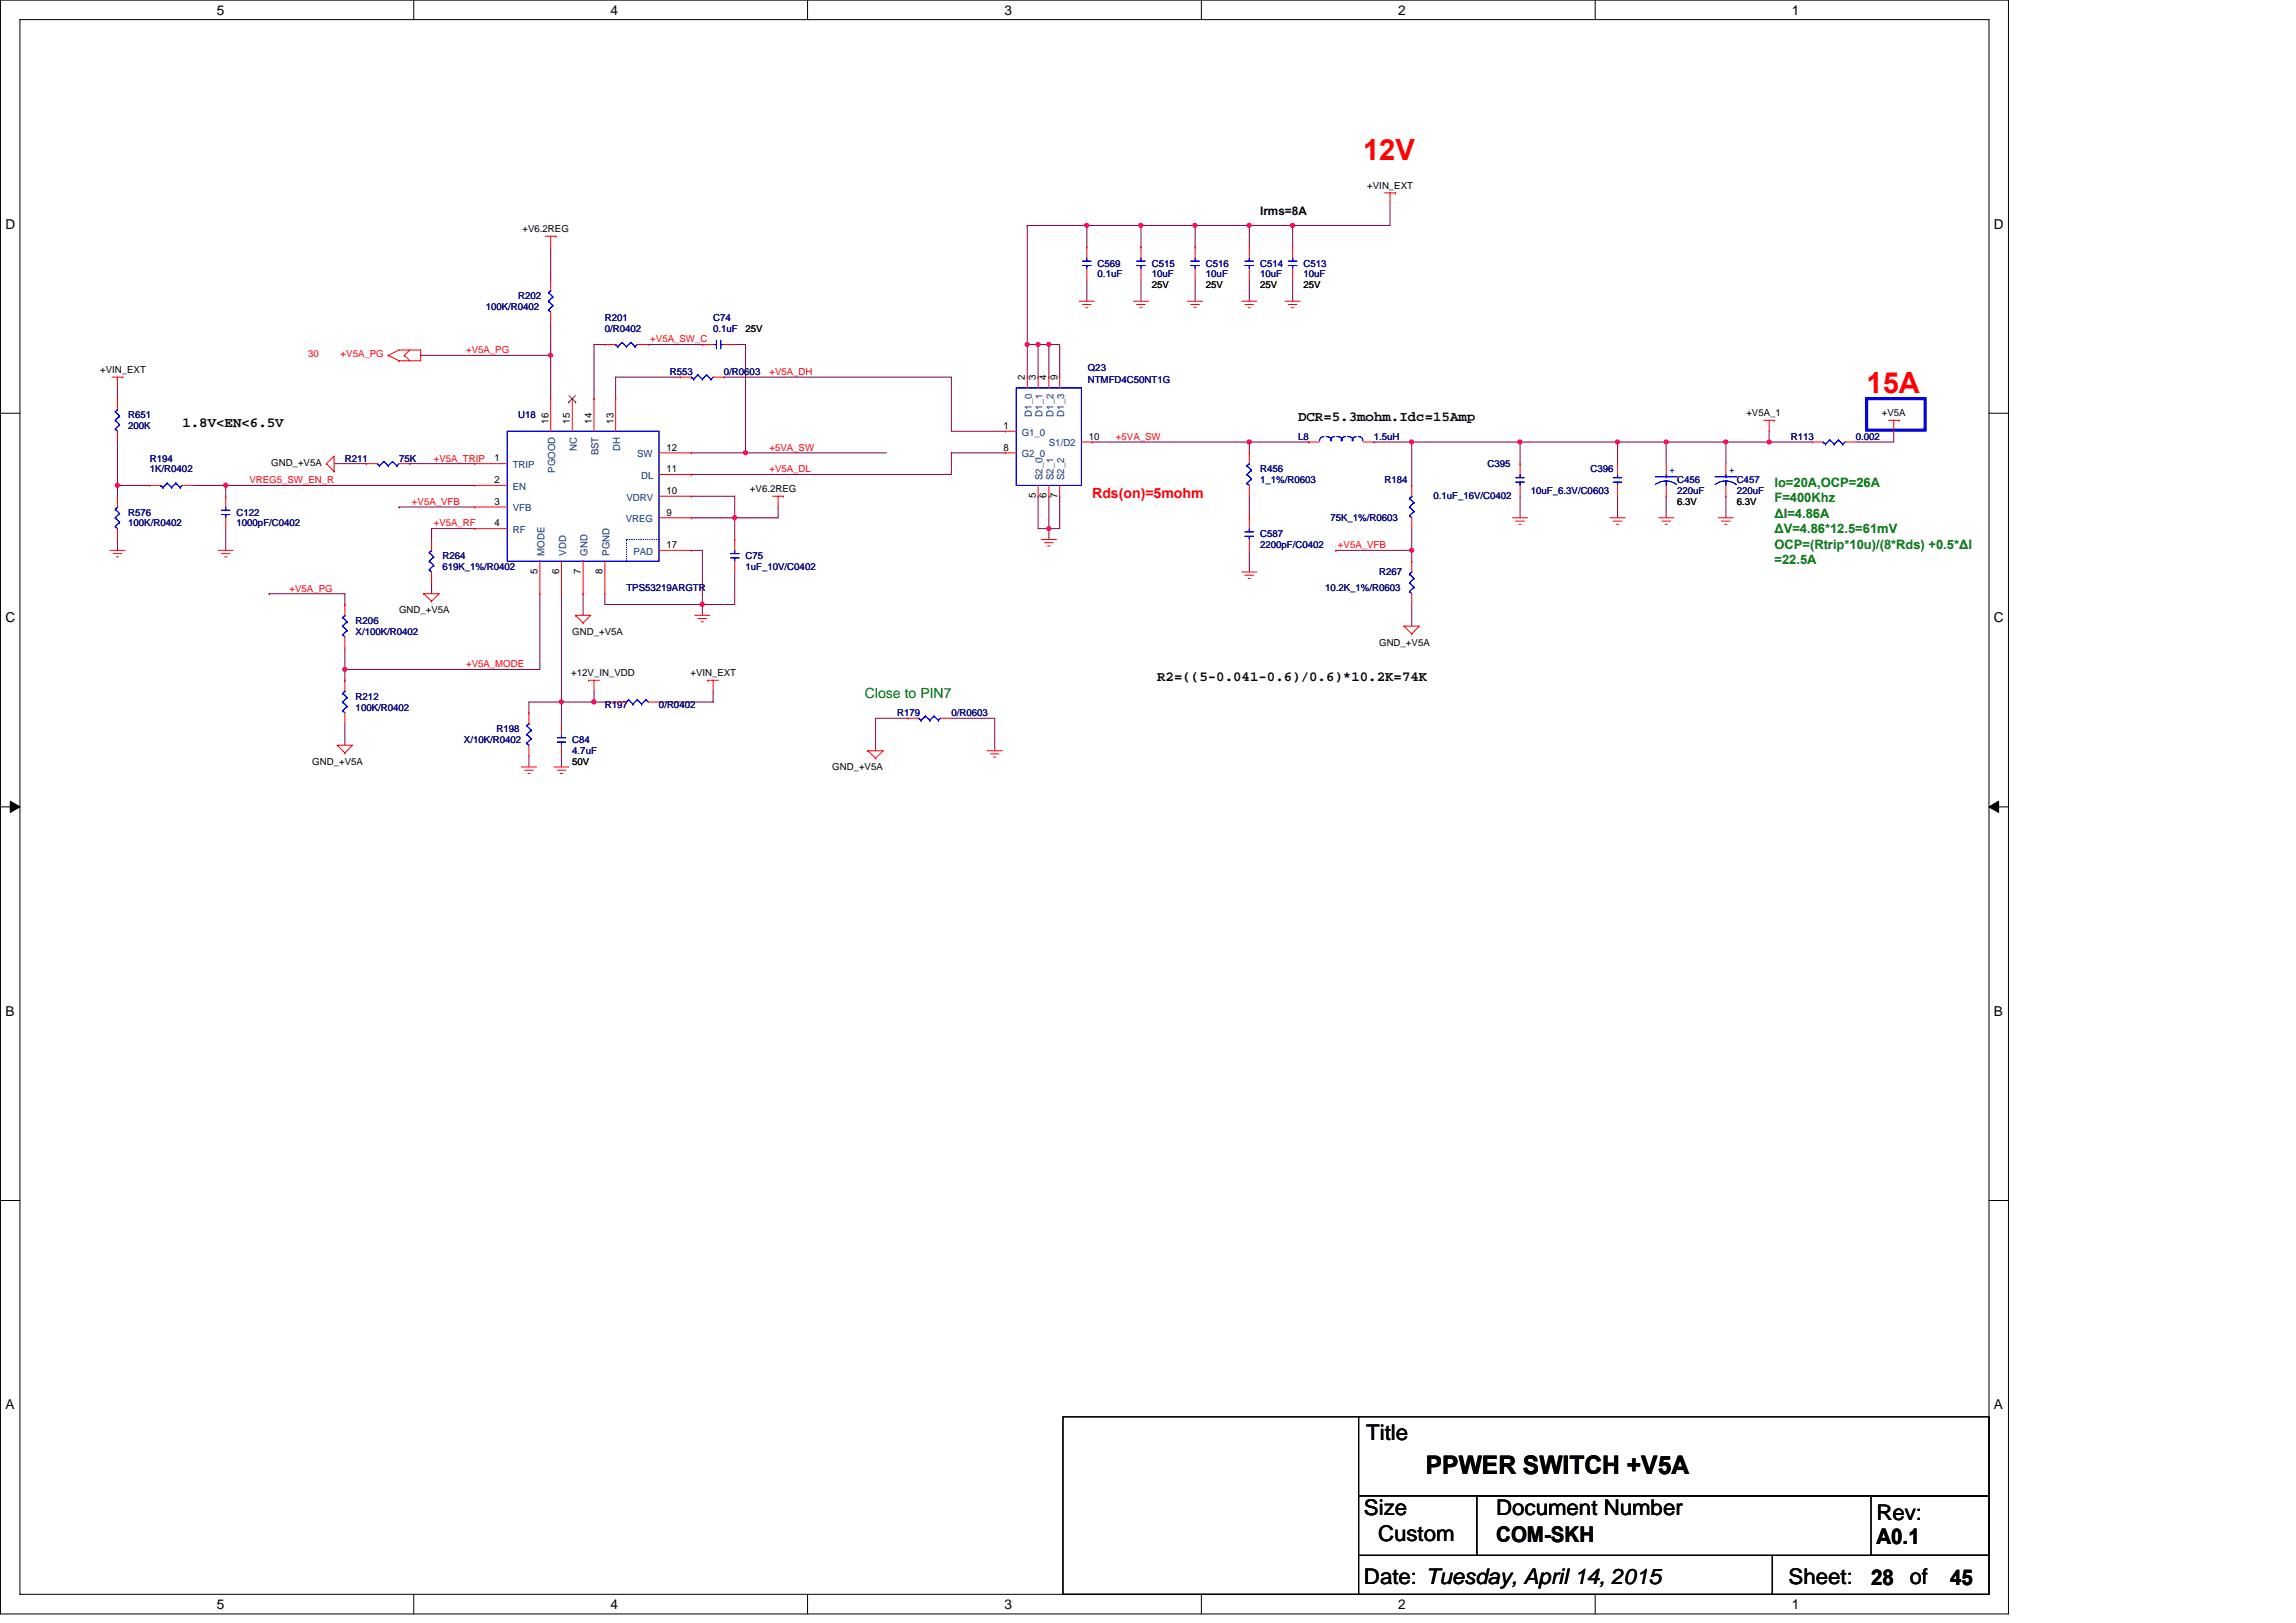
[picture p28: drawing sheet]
<svg xmlns="http://www.w3.org/2000/svg" width="297mm" height="210mm" viewBox="0 0 297 210" stroke-linecap="round" stroke-linejoin="round" font-family="sans-serif">
<defs><g id="words">
<g font-size="3.8" fill="#f00">
<text x="176.3" y="20.7">12V</text>
<text x="241.5" y="50.9">15A</text>
</g>
<text font-size="3.3" x="184.5" y="190.7">PPWER SWITCH +V5A</text>
<g font-size="2.8">
<text x="176.8" y="186.4">Title</text>
<text x="176.5" y="196">Size</text>
<text x="193.6" y="196">Document Number</text>
<text x="242.8" y="196.6">Rev:</text>
<text x="178.3" y="199.4">Custom</text>
<text x="193.6" y="199.5">COM-SKH</text>
<text x="242.8" y="199.7">A0.1</text>
<text x="176.5" y="205">Date: Tuesday, April 14, 2015</text>
<text x="231.4" y="205">Sheet:</text>
<text x="242.1" y="205.1">28</text>
<text x="247.1" y="205">of</text>
<text x="252.3" y="205.1">45</text>
</g>
<g font-size="1.8">
<text x="28" y="1.9">5</text>
<text x="79" y="1.9">4</text>
<text x="129.9" y="1.9">3</text>
<text x="180.9" y="1.9">2</text>
<text x="231.8" y="1.9">1</text>
<text x=".7" y="29.6">D</text>
<text x="258" y="29.6">D</text>
<text x="23.6" y="55.2">1.8V&lt;EN&lt;6.5V</text>
<text x="167.9" y="54.5">DCR=5.3mohm.Idc=15Amp</text>
<text x=".7" y="80.5">C</text>
<text x="258" y="80.5">C</text>
<text x="149.7" y="88.1">R2=((5-0.041-0.6)/0.6)*10.2K=74K</text>
<text x=".7" y="131.4">B</text>
<text x="258" y="131.4">B</text>
<text x=".7" y="182.4">A</text>
<text x="258" y="182.4">A</text>
<text x="28" y="208.1">5</text>
<text x="79" y="208.1">4</text>
<text x="129.9" y="208.1">3</text>
<text x="180.9" y="208.1">2</text>
<text x="231.8" y="208.1">1</text>
</g>
<text font-size="1.8" fill="#f00" x="141.3" y="64.5">Rds(on)=5mohm</text>
<text font-size="1.8" fill="#008000" x="111.9" y="90.3">Close to PIN7</text>
<g font-size="1.7" fill="#008000">
<text x="229.6" y="62.9">Io=20A,OCP=26A</text>
<text x="229.6" y="65">F=400Khz</text>
<text x="229.6" y="67">∆I=4.86A</text>
<text x="229.6" y="69">∆V=4.86*12.5=61mV</text>
<text x="229.6" y="71">OCP=(Rtrip*10u)/(8*Rds) +0.5*∆I</text>
<text x="229.6" y="73">=22.5A</text>
</g>
<text font-size="1.5" x="163" y="27.8">Irms=8A</text>
<g font-size="1.3">
<text x="132.6" y="49.2" transform="rotate(-90 132.6 49.2)">2</text>
<text x="134" y="49.2" transform="rotate(-90 134 49.2)">3</text>
<text x="135.4" y="49.2" transform="rotate(-90 135.4 49.2)">4</text>
<text x="136.8" y="49.2" transform="rotate(-90 136.8 49.2)">9</text>
<text x="64" y="59.7">1</text>
<text x="70.9" y="54.8" transform="rotate(-90 70.9 54.8)">16</text>
<text x="73.7" y="54.8" transform="rotate(-90 73.7 54.8)">15</text>
<text x="76.6" y="54.8" transform="rotate(-90 76.6 54.8)">14</text>
<text x="79.4" y="54.8" transform="rotate(-90 79.4 54.8)">13</text>
<text x="86.2" y="58.3">12</text>
<text x="129.8" y="55.5">1</text>
<text x="129.8" y="58.3">8</text>
<text x="140.9" y="56.9">10</text>
<text x="64" y="62.5">2</text>
<text x="64" y="65.3">3</text>
<text x="86.2" y="61.1">11</text>
<text x="86.2" y="63.9">10</text>
<text x="134" y="64.5" transform="rotate(-90 134 64.5)">5</text>
<text x="135.4" y="64.5" transform="rotate(-90 135.4 64.5)">6</text>
<text x="136.8" y="64.5" transform="rotate(-90 136.8 64.5)">7</text>
<text x="64" y="68.1">4</text>
<text x="86.2" y="70.9">17</text>
<text x="86.2" y="66.7">9</text>
<text x="69.6" y="74.3" transform="rotate(-90 69.6 74.3)">5</text>
<text x="72.3" y="74.3" transform="rotate(-90 72.3 74.3)">6</text>
<text x="75.1" y="74.3" transform="rotate(-90 75.1 74.3)">7</text>
<text x="78" y="74.3" transform="rotate(-90 78 74.3)">8</text>
</g>
<g font-size="1.3" fill="#004080">
<text x="133.5" y="53.9" transform="rotate(-90 133.5 53.9)">D1_0</text>
<text x="134.9" y="53.9" transform="rotate(-90 134.9 53.9)">D1_1</text>
<text x="136.3" y="53.9" transform="rotate(-90 136.3 53.9)">D1_2</text>
<text x="137.7" y="53.9" transform="rotate(-90 137.7 53.9)">D1_3</text>
<text x="74.6" y="58.3" transform="rotate(-90 74.6 58.3)">NC</text>
<text x="77.4" y="58.9" transform="rotate(-90 77.4 58.9)">BST</text>
<text x="80.2" y="58.3" transform="rotate(-90 80.2 58.3)">DH</text>
<text x="82.4" y="59.2">SW</text>
<text x="132.2" y="56.4">G1_0</text>
<text x="132.2" y="59.2">G2_0</text>
<text x="135.7" y="57.8">S1/D2</text>
<text x="66.3" y="60.6">TRIP</text>
<text x="66.3" y="63.4">EN</text>
<text x="71.8" y="61.2" transform="rotate(-90 71.8 61.2)">PGOOD</text>
<text x="81" y="64.8">VDRV</text>
<text x="82.9" y="62">DL</text>
<text x="134.9" y="62.1" transform="rotate(-90 134.9 62.1)">S2_0</text>
<text x="136.3" y="62.1" transform="rotate(-90 136.3 62.1)">S2_1</text>
<text x="137.7" y="62.1" transform="rotate(-90 137.7 62.1)">S2_2</text>
<text x="66.3" y="66.2">VFB</text>
<text x="66.3" y="69">RF</text>
<text x="70.4" y="71.9" transform="rotate(-90 70.4 71.9)">MODE</text>
<text x="73.2" y="71.9" transform="rotate(-90 73.2 71.9)">VDD</text>
<text x="76" y="71.9" transform="rotate(-90 76 71.9)">GND</text>
<text x="78.8" y="71.9" transform="rotate(-90 78.8 71.9)">PGND</text>
<text x="81" y="67.6">VREG</text>
<text x="82" y="71.8">PAD</text>
</g>
<g font-size="1.2">
<text x="176.9" y="24.4">+VIN_EXT</text>
<text x="67.6" y="30">+V6.2REG</text>
<text x="149" y="37.3">25V</text>
<text x="156" y="37.3">25V</text>
<text x="163" y="37.3">25V</text>
<text x="168.6" y="37.3">25V</text>
<text x="96.5" y="42.9">25V</text>
<text x="13" y="48.2">+VIN_EXT</text>
<text x="225.9" y="53.8">+V5A_1</text>
<text x="243.5" y="53.8">+V5A</text>
<text x="35.1" y="60.3">GND_+V5A</text>
<text x="97" y="63.6">+V6.2REG</text>
<text x="217" y="65.3">6.3V</text>
<text x="224.7" y="65.3">6.3V</text>
<text x="51.6" y="79.3">GND_+V5A</text>
<text x="74" y="82.1">GND_+V5A</text>
<text x="178.4" y="83.5">GND_+V5A</text>
<text x="73.9" y="87.5">+12V_IN_VDD</text>
<text x="89.3" y="87.5">+VIN_EXT</text>
<text x="40.4" y="99">GND_+V5A</text>
<text x="74" y="99">50V</text>
<text x="107.7" y="99.7">GND_+V5A</text>
</g>
<g font-size="1.2" fill="#000080">
<text x="142" y="34.5">C569</text>
<text x="142" y="35.9">0.1uF</text>
<text x="149" y="34.5">C515</text>
<text x="149" y="35.9">10uF</text>
<text x="156" y="34.5">C516</text>
<text x="156" y="35.9">10uF</text>
<text x="163" y="34.5">C514</text>
<text x="163" y="35.9">10uF</text>
<text x="168.6" y="34.5">C513</text>
<text x="168.6" y="35.9">10uF</text>
<text x="62.8" y="40.1">100K/R0402</text>
<text x="67" y="38.7">R202</text>
<text x="78.2" y="41.5">R201</text>
<text x="92.3" y="41.5">C74</text>
<text x="78.2" y="42.9">0/R0402</text>
<text x="92.3" y="42.9">0.1uF</text>
<text x="140.7" y="47.9">Q23</text>
<text x="86.7" y="48.5">R553</text>
<text x="93.7" y="48.5">0/R0603</text>
<text x="140.7" y="49.6">NTMFD4C50NT1G</text>
<text x="16.6" y="54.1">R651</text>
<text x="16.6" y="55.5">200K</text>
<text x="19.4" y="59.7">R194</text>
<text x="44.6" y="59.7">R211</text>
<text x="51.6" y="59.7">75K</text>
<text x="67" y="54.1">U18</text>
<text x="167.9" y="56.9">L8</text>
<text x="177.7" y="56.9">1.5uH</text>
<text x="231.7" y="56.9">R113</text>
<text x="240.1" y="56.9">0.002</text>
<text x="19.4" y="61.1">1K/R0402</text>
<text x="163" y="61.1">R456</text>
<text x="163" y="62.5">1_1%/R0603</text>
<text x="179.1" y="62.5">R184</text>
<text x="185.4" y="64.6">0.1uF_16V/C0402</text>
<text x="192.4" y="60.4">C395</text>
<text x="198.1" y="63.9">10uF_6.3V/C0603</text>
<text x="205.8" y="61.1">C396</text>
<text x="217" y="62.5">C456</text>
<text x="217" y="63.9">220uF</text>
<text x="224.7" y="62.5">C457</text>
<text x="224.7" y="63.9">220uF</text>
<text x="16.6" y="66.7">R576</text>
<text x="16.6" y="68.1">100K/R0402</text>
<text x="30.6" y="66.7">C122</text>
<text x="30.6" y="68.1">1000pF/C0402</text>
<text x="163" y="69.5">C587</text>
<text x="163" y="70.9">2200pF/C0402</text>
<text x="172.1" y="67.4">75K_1%/R0603</text>
<text x="57.2" y="72.3">R264</text>
<text x="57.2" y="73.7">619K_1%/R0402</text>
<text x="81" y="76.5">TPS53219ARGTR</text>
<text x="96.5" y="72.3">C75</text>
<text x="96.5" y="73.7">1uF_10V/C0402</text>
<text x="171.4" y="76.5">10.2K_1%/R0603</text>
<text x="178.4" y="74.4">R267</text>
<text x="46" y="80.7">R206</text>
<text x="46" y="82.1">X/100K/R0402</text>
<text x="46" y="90.5">R212</text>
<text x="46" y="91.9">100K/R0402</text>
<text x="64.2" y="94.7">R198</text>
<text x="78.2" y="91.7">R197</text>
<text x="85.3" y="91.7">0/R0402</text>
<text x="116.1" y="92.6">R179</text>
<text x="123.1" y="92.6">0/R0603</text>
<text x="60" y="96.1">X/10K/R0402</text>
<text x="74" y="96.1">C84</text>
<text x="74" y="97.5">4.7uF</text>
</g>
<g font-size="1.2" fill="#f00">
<text x="39.9" y="46.2">30</text>
<text x="44.1" y="46.2">+V5A_PG</text>
<text x="60.3" y="45.7">+V5A_PG</text>
<text x="84.1" y="44.3">+V5A_SW_C</text>
<text x="99.5" y="48.5">+V5A_DH</text>
<text x="56.1" y="59.7">+V5A_TRIP</text>
<text x="99.5" y="58.3">+5VA_SW</text>
<text x="144.4" y="56.9">+5VA_SW</text>
<text x="32.3" y="62.5">VREG5_SW_EN_R</text>
<text x="53.3" y="65.3">+V5A_VFB</text>
<text x="99.5" y="61.1">+V5A_DL</text>
<text x="56.1" y="68.1">+V5A_RF</text>
<text x="173.1" y="70.9">+V5A_VFB</text>
<text x="37.5" y="76.5">+V5A_PG</text>
<text x="60.3" y="86.3">+V5A_MODE</text>
</g>
<g font-size="1.2" fill="#00f">
<text x="216" y="61.3">+</text>
<text x="223.7" y="61.3">+</text>
</g>
</g></defs>
<path d="M.1 0h259.7v208.8h-259.7zM2.6 2.5h254.7v203.8h-254.7z" fill="none" stroke="#000" stroke-width=".13"/>
<g fill="#fff">
<path d="M28 .3h1v2h-1z"/>
<path d="M28 206.6h1v1.9h-1z"/>
</g>
<path d="M53.5 0v2.5M53.5 206.3v2.5" fill="none" stroke="#000" stroke-width=".13"/>
<g fill="#fff">
<path d="M79 .3h1v2h-1z"/>
<path d="M79 206.6h1v1.9h-1z"/>
</g>
<path d="M104.5 0v2.5M104.5 206.3v2.5" fill="none" stroke="#000" stroke-width=".13"/>
<g fill="#fff">
<path d="M129.9 .3h1v2h-1z"/>
<path d="M129.9 206.6h1v1.9h-1z"/>
</g>
<path d="M155.4 0v2.5M155.4 206.3v2.5" fill="none" stroke="#000" stroke-width=".13"/>
<g fill="#fff">
<path d="M180.9 .3h1v2h-1z"/>
<path d="M180.9 206.6h1v1.9h-1z"/>
</g>
<path d="M206.4 0v2.5M206.4 206.3v2.5" fill="none" stroke="#000" stroke-width=".13"/>
<g fill="#fff">
<path d="M231.8 .3h1v2h-1z"/>
<path d="M231.8 206.6h1v1.9h-1z"/>
<path d="M.7 28h1.3v2h-1.3z"/>
<path d="M258 28h1.2v2h-1.2z"/>
<path d="M.7 78.9h1.3v2h-1.3z"/>
<path d="M258 78.9h1.2v2h-1.2z"/>
</g>
<path d="M.1 53.5h2.5M257.3 53.5h2.5" fill="none" stroke="#000" stroke-width=".13"/>
<g fill="#fff">
<path d="M.7 129.9h1.2v1.9h-1.2z"/>
<path d="M258 129.9h1.1v1.9h-1.1z"/>
</g>
<path d="M.1 104.4h2.5M257.3 104.4h2.5" fill="none" stroke="#000" stroke-width=".13"/>
<path d="M1.3 103.7l1.3 .7-1.3 .7zM257.3 104.4l1.3-.7v1.4z" fill="#000" stroke="#000" stroke-width=".13"/>
<g fill="#fff">
<path d="M.7 180.8h1.2v1.9h-1.2z"/>
<path d="M258 180.8h1.1v1.9h-1.1z"/>
</g>
<path d="M.1 155.3h2.5M257.3 155.3h2.5M137.5 183.3h38.3v23h-38.3zM175.8 193.5h15.2v7.7h-15.2zM175.8 183.3h81.5v10.2h-81.5zM191 193.5h66.3v7.7h-66.3zM242.1 193.5h15.2v7.7h-15.2zM175.8 201.2h53.5v5.1h-53.5zM229.3 201.2h28v5.1h-28z" fill="none" stroke="#000" stroke-width=".13"/>
<path d="M241.5 51.6h7.6v4h-7.6z" fill="none" stroke="#00f" stroke-width=".4"/>
<g fill="none" stroke="#800040" stroke-width=".13">
<path d="M71.2 32v4.2M132.9 29.2v15.4M132.9 29.2h.1M132.9 29.2h7.7M140.6 29.2v2.8M140.6 36.2v2.8M140.6 29.2h7M147.6 29.2v2.8M147.6 29.2h.1M147.6 36.2v2.8M147.6 29.2h7M154.6 29.2h7"/>
<path d="M154.6 36.2v2.8M154.6 29.2v2.8M161.6 29.2h5.6v2.8M161.6 29.2h.1M161.6 36.2v2.8M161.6 29.2v2.8M167.2 36.2v2.8M179.8 26.4v2.8h-12.6M15.2 50.2v1.4M15.2 57.2v5.6M43.2 60h4.2M53 60h.1"/>
<path d="M53 60h8.4M54.4 46h.1M54.4 46h16.8M71.2 46v5.6M71.2 41.8v4.2M78.2 44.6h-1.3v7M83.9 44.6h.1M83.9 44.6h7M88.1 48.8h-8.5v2.8M89.4 58.6h7.1M93.7 48.8h29.4v7h7M93.7 48.8h.1"/>
<path d="M95.1 44.6h1.4M96.5 58.6h.1M96.5 44.6h.1M96.5 58.6h18.2M96.5 44.6v14M130.1 58.6h-7v2.8h-33.7M132.9 44.6h.1M132.9 44.6v4.2M132.9 44.6h2.8M134.3 44.6v4.2M135.7 44.6h.1M135.7 44.6v4.2"/>
<path d="M135.7 44.6h1.4v4.2M141.3 57.2h.1M141.3 57.2h28M161.6 57.2v1.4M169.3 57.2h.1M177.7 57.2h.1M177.7 57.2h4.9M182.6 57.2h14.1M182.6 57.2v5.6M196.7 57.2h.1M196.7 57.2v2.8M196.7 57.2h12.6"/>
<path d="M209.3 57.2v2.8M209.3 57.2h6.3v2.8M209.3 57.2h.1M215.6 57.2h7.7M223.3 57.2h.1M223.3 57.2h5.6M223.3 57.2v2.8M228.9 55.8v1.4M228.9 57.2h.1M228.9 57.2h5.6M245 55.8v1.4h-4.9M15.2 69.8v1.4"/>
<path d="M15.2 62.8v1.4M15.2 62.8h.1M15.2 62.8h4.2M25 62.8h4.2M29.2 62.8v1.4M29.2 68.4v2.8M29.2 62.8h.1M29.2 62.8h32.2M34.8 76.8h.1M34.8 76.8h9.8v1.4M51.6 65.6h.1M51.6 65.6h9.8"/>
<path d="M55.8 68.4h.1M55.8 68.4v1.4M55.8 75.4v1.4M55.8 68.4h5.6M69.8 76.8v9.8h-25.2M72.6 76.8h.1M72.6 76.8v14M75.4 76.8v2.8M78.2 76.8v1.4h12.7M89.4 61.4h.1M89.4 64.2h5.7v2.8M89.4 71.2h1.5v7"/>
<path d="M89.4 67h5.7M90.9 78.2v1.4M90.9 78.2h.1M95.1 74v4.2h-4.2M95.1 67v2.8M95.1 67h.1M100.7 65.6v1.4h-5.6M134.3 64.2v4.2h1.4M135.7 68.4h.1M135.7 64.2v4.2M135.7 68.4v1.4M137.1 64.2v4.2h-1.4"/>
<path d="M161.6 64.2v2.8M161.6 71.2v2.8M172.8 71.2h.1M172.8 71.2h9.8M182.6 71.2v1.4M182.6 68.4v2.8M182.6 78.2v2.8M196.7 64.2v2.8M209.3 64.2v2.8M215.6 64.2v2.8M223.3 64.2v2.8M44.6 86.6v1.4"/>
<path d="M44.6 93.6v2.8M44.6 83.8v2.8M44.6 86.6h.1M68.4 97.8v1.4M72.6 90.8h4.3M72.6 90.8v2.8M72.6 90.8h-4.2v1.4M72.6 97.8v1.4M76.9 90.8h.1M76.9 89.4v1.4M76.9 90.8h2.7M92.3 89.4v1.4h-7"/>
<path d="M117.5 92.9h-4.2v4.2M123.1 92.9h5.6v4.2"/>
</g>
<g fill="#f0f" stroke="#f0f" stroke-width=".13">
<circle cx="167.2" cy="29.2" r=".27"/>
<circle cx="161.6" cy="29.2" r=".27"/>
<circle cx="154.6" cy="29.2" r=".27"/>
<circle cx="147.6" cy="29.2" r=".27"/>
<circle cx="76.8" cy="90.8" r=".28"/>
<circle cx="72.6" cy="90.8" r=".27"/>
<circle cx="140.6" cy="29.2" r=".27"/>
<circle cx="90.8" cy="78.2" r=".27"/>
<circle cx="135.7" cy="68.4" r=".27"/>
<circle cx="15.2" cy="62.8" r=".27"/>
<circle cx="161.6" cy="57.2" r=".27"/>
<circle cx="228.9" cy="57.2" r=".27"/>
<circle cx="223.3" cy="57.2" r=".27"/>
<circle cx="209.3" cy="57.2" r=".27"/>
<circle cx="196.6" cy="57.2" r=".27"/>
<circle cx="96.5" cy="58.6" r=".27"/>
<circle cx="95" cy="67" r=".27"/>
<circle cx="182.6" cy="71.2" r=".27"/>
<circle cx="44.6" cy="86.6" r=".27"/>
<circle cx="29.2" cy="62.8" r=".27"/>
<circle cx="182.6" cy="57.2" r=".27"/>
<circle cx="215.6" cy="57.2" r=".27"/>
<circle cx="71.2" cy="46" r=".27"/>
<circle cx="134.3" cy="44.6" r=".27"/>
<circle cx="132.9" cy="44.6" r=".27"/>
<circle cx="135.7" cy="44.6" r=".27"/>
</g>
<g fill="none" stroke="#f00" stroke-width=".13">
<path d="M70.5 30.6h1.4M71.2 30.6v1.4M71.2 36.2h.1M71.2 36.2v1.4M71.9 30.6h.1M139.6 39h2M140 39.4h1.2M140.5 39.8h.2M140.6 34.8v1.4M140.6 32h.1M140.6 32v1.4M146.6 39h2"/>
<path d="M147 39.4h1.2M147.5 39.8h.2M147.6 34.8v1.4M147.6 32h.1M147.6 32v1.4M153.6 39h2M154 39.4h1.2M154.5 39.8h.2M154.6 34.8v1.4M154.6 32h.1M154.6 32v1.4M160.6 39h2"/>
<path d="M161.1 39.4h1.1M161.5 39.8h.3M161.6 34.8v1.4M161.6 32h.1M161.6 32v1.4M166.2 39h2M166.7 39.4h1.1M167.1 39.8h.3M167.2 34.8v1.4M167.2 32h.1M167.2 32v1.4M179.1 25h1.4"/>
<path d="M179.8 25v1.4M180.5 25h.1M14.5 48.8h1.4M15.2 48.8v1.4M15.2 55.8v1.4M15.2 51.6h.1M15.2 51.6v1.4M15.9 48.8h.1M42.2 60l1-1v2M42.2 60h.1M42.2 60l1 1M47.4 60h.1"/>
<path d="M47.4 60h1.4M50.2 46l1.4-.7h2.8v1.4h-2.8M50.2 46h.1M50.2 46l1.4 .7M51.6 46.7h.1M51.6 60h1.4M52.3 46h.1M52.3 46l.7 .7M53 45.3l-.7 .7M61.4 60h.1M61.4 60h4.2M71.2 51.6h.1"/>
<path d="M71.2 40.4v1.4M71.2 51.6v4.2M74 51.6h.1M74 51.6v4.2M76.9 51.6h.1M76.9 51.6v4.2M78.2 44.6h.1M78.2 44.6h1.4M79.6 51.6h.1M79.6 51.6v4.2M82.4 44.6h1.5M85.3 58.6h4.1"/>
<path d="M88.1 48.8h.1M88.1 48.8h1.3M89.4 58.6h.1M90.9 44.6h.1M90.9 44.6h1.4M92.3 48.8h1.4M93.7 44.6h1.4M130.1 55.8h.1M130.1 58.6h.1M130.1 58.6h1.4M130.1 55.8h1.4M132.9 48.8h.1"/>
<path d="M132.9 48.8v1.4M134.3 48.8h.1M134.3 48.8v1.4M135.7 48.8h.1M135.7 48.8v1.4M137.1 48.8h.1M137.1 48.8v1.4M139.9 57.2h1.4M141.3 57.2h.1M161.6 58.6h.1M161.6 58.6v1.4M169.3 57.2h.1"/>
<path d="M169.3 57.2h1.4M176.3 57.2h1.4M196.7 60h.1M196.7 60v1.4M209.3 60h.1M209.3 60v1.4M215.6 60v1.4M223.3 60v1.4M228.2 54.4h1.4M228.9 54.4v1.4M229.6 54.4h.1M234.5 57.2h.1"/>
<path d="M234.5 57.2h1.4M238.7 57.2h1.4M244.3 54.4h1.4M245 54.4v1.4M245.7 54.4h.1M14.2 71.2h2M14.6 71.6h1.1M15 72.1h.3M15.2 68.4v1.4M15.2 64.2h.1M15.2 64.2v1.4M19.4 62.8h.1"/>
<path d="M19.4 62.8h1.4M23.6 62.8h1.4M28.2 71.2h2M28.6 71.6h1.2M29.1 72.1h.2M29.2 67v1.4M29.2 64.2h.1M29.2 64.2v1.4M43.2 61h.1M44.6 78.2h.1M44.6 78.2v1.4M54.8 76.8h2l-1 1"/>
<path d="M54.8 76.8h.1M54.8 76.8l1 1M55.8 77.8h.1M55.8 74v1.4M55.8 69.8h.1M55.8 69.8v1.4M61.4 62.8h.1M61.4 65.6h.1M61.4 68.4h.1M61.4 62.8h4.2M61.4 65.6h4.2M61.4 68.4h4.2"/>
<path d="M69.8 76.8h.1M69.8 72.6v4.2M72.6 76.8h.1M72.6 72.6v4.2M74.5 79.6h1.9l-1 1M74.5 79.6h.1M74.5 79.6l.9 1M75.4 76.8h.1M75.4 72.6v4.2M78.2 76.8h.1M78.2 72.6v4.2M85.3 64.2h4.1"/>
<path d="M85.3 67h4.1M85.3 61.4h4.1M85.3 71.2h4.1M89.4 67h.1M89.4 64.2h.1M89.4 61.4h.1M89.4 71.2h.1M89.9 79.6h1.9M95.1 72.6v1.4M95.1 69.8h.1M95.1 69.8v1.4M100 64.2h1.4"/>
<path d="M100.7 64.2v1.4M101.4 64.2h.1M134.3 64.2h.1M134.3 62.8v1.4M134.7 69.8h2M135.1 70.2h1.1M135.5 70.6h.3M135.7 64.2h.1M135.7 62.8v1.4M137.1 64.2h.1M137.1 62.8v1.4M160.6 74h2"/>
<path d="M161.1 74.4h1.1M161.5 74.8h.3M161.6 69.8v1.4M161.6 67h.1M161.6 62.8v1.4M161.6 67v1.4M182.6 67v1.4M182.6 62.8h.1M182.6 76.8v1.4M182.6 72.6h.1M182.6 62.8v1.4M182.6 72.6v1.4"/>
<path d="M195.7 67h1.9M196.1 67.4h1.1M196.5 67.8h.3M196.7 62.8v1.4M208.3 67h1.9M208.7 67.4h1.1M209.1 67.8h.3M209.3 62.8v1.4M214.6 67h2M215 67.4h1.1M215.4 67.8h.3M215.6 64.2h.1"/>
<path d="M215.6 62.8v1.4M222.3 67h2M222.7 67.4h1.1M223.1 67.8h.3M223.3 64.2h.1M223.3 62.8v1.4M43.6 96.4h2l-1 1M43.6 96.4h.1M43.6 96.4l1 1M44.6 97.4h.1M44.6 82.4v1.4M44.6 92.2v1.4"/>
<path d="M44.6 88h.1M44.6 88v1.4M67.5 99.2h1.9M67.9 99.7h1.1M68.4 96.4v1.4M68.4 92.2h.1M68.4 92.2v1.4M71.7 99.2h1.9M72.1 99.7h1.1M72.6 96.4v1.4M72.6 93.6h.1M72.6 93.6v1.4"/>
<path d="M75.4 80.6h.1M76.2 88h.1M76.2 88h1.4M76.9 88v1.4M79.6 90.8h.1M79.6 90.8h1.4M83.9 90.8h1.4M90.3 80h1.1M90.7 80.5h.3M91.6 88h.1M91.6 88h1.4M92.3 88v1.4"/>
<path d="M112.3 97.1h2l-1 1M112.3 97.1h.1M112.3 97.1l1 1M113.3 98.1h.1M117.5 92.9h.1M117.5 92.9h1.4M121.7 92.9h1.4M127.7 97.1h2M128.1 97.5h1.1M128.5 98h.3M181.6 81h2l-1 1M181.6 81h.1"/>
<path d="M181.6 81l1 1M182.6 82h.1M68.3 100.1h.3M72.5 100.1h.3"/>
</g>
<g fill="none" stroke="#00f" stroke-width=".13">
<path d="M71 37.8h.1M71 39h.1M71 37.8l.5 .6M71 39l.5 .5M71.2 37.6h.1M71.2 37.6l-.2 .2M71.5 39.5h.1M71.5 38.4h.1M71.5 39.5l-.5 .6M71.5 38.4l-.5 .6M140 33.8h1.2M140 34.4h1.2"/>
<path d="M140.6 33.4v.4M140.6 34.4h.1M140.6 34.4v.4M147 33.8h1.2M147 34.4h1.2M147.6 33.4v.4M147.6 34.4h.1M147.6 34.4v.4M154 33.8h1.2M154 34.4h1.2M154.6 33.4v.4M154.6 34.4h.1"/>
<path d="M154.6 34.4v.4M161.1 33.8h1.1M161.1 34.4h1.1M161.6 33.4v.4M161.6 34.4h.1M161.6 34.4v.4M166.7 33.8h1.1M166.7 34.4h1.1M167.2 33.4v.4M167.2 34.4h.1M167.2 34.4v.4M14.9 53.3h.1"/>
<path d="M14.9 55.5h.1M14.9 54.4h.1M14.9 53.3l.6 .5M14.9 55.5l.3 .3M14.9 54.4l.6 .5M15.2 53h.1M15.2 53l-.3 .3M15.5 54.9h.1M15.5 53.8h.1M15.5 54.9l-.6 .6M15.5 53.8l-.6 .6M48.8 60h.1"/>
<path d="M48.8 60l.3 .3M49.7 59.7h.1M49.7 59.7l-.6 .6M49.7 59.7l.5 .6M50.8 59.7h.1M50.8 59.7l.5 .6M50.8 59.7l-.6 .6M51.6 60l-.3 .3M65.6 55.8h19.7v16.8h-19.7zM71 40.1h.1M71 40.1l.2 .3M79.6 44.6h.1"/>
<path d="M79.6 44.6l.3 .3M79.9 44.9h.1M80.5 44.3h.1M80.5 44.3l-.6 .6M80.5 44.3l.5 .6M81 44.9h.1M81.6 44.3h.1M81.6 44.3l.6 .6M81.6 44.3l-.6 .6M82.2 44.9h.1M82.4 44.6l-.2 .3M89.4 48.8h.1"/>
<path d="M89.4 48.8l.3 .3M89.7 49.1h.1M90.3 48.5h.1M90.3 48.5l-.6 .6M90.3 48.5l.6 .6M90.9 49.1h.1M91.4 48.5h.1M91.4 48.5l.6 .6M91.4 48.5l-.5 .6M92 49.1h.1M92.3 44.6h.4M92.3 48.8l-.3 .3"/>
<path d="M92.7 44v1.1M93.2 44v1.1M93.2 44.6h.1M93.2 44.6h.5M131.5 50.2h8.4v12.6h-8.4zM161.6 60h.1M161.6 60l-.3 .3M171.3 56.5a.49 .49 0 0 0-.6 .5M171.6 56.5a.53 .53 0 0 1 .6 .5M172.7 56.5l-.3 .1-.2 .1-.1 .3M172.9 56.5h.1a.53 .53 0 0 1 .6 .5M174.1 56.5l-.3 .1-.2 .1-.1 .3"/>
<path d="M174.3 56.5h.1a.53 .53 0 0 1 .6 .5M175.5 56.5a.49 .49 0 0 0-.6 .5M175.7 56.5h.1a.46 .46 0 0 1 .5 .5M235.9 57.2h.1M235.9 57.2l.3 .3M236.2 57.5h.1M236.7 56.9h.1M236.7 56.9l-.5 .6M236.7 56.9l.6 .6M237.3 57.5h.1M237.8 56.9h.1M237.8 56.9l.6 .6"/>
<path d="M237.8 56.9l-.5 .6M238.4 57.5h.1M238.7 57.2l-.3 .3M14.9 65.9h.1M14.9 68.1h.1M14.9 67h.1M14.9 65.9l.6 .5M14.9 68.1l.3 .3M14.9 67l.6 .6M15.2 65.6h.1M15.2 65.6l-.3 .3M15.5 67.6h.1"/>
<path d="M15.5 66.4h.1M15.5 67.6l-.6 .5M15.5 66.4l-.6 .6M20.8 62.8h.1M20.8 62.8l.3 .3M21.1 63.1h.1M21.6 62.5h.1M21.6 62.5l-.5 .6M21.6 62.5l.6 .6M22.2 63.1h.1M22.8 62.5h.1M22.8 62.5l.5 .6"/>
<path d="M22.8 62.5l-.6 .6M23.3 63.1h.1M23.6 62.8l-.3 .3M28.6 66h1.2M28.6 66.6h1.2M29.2 65.6v.4M29.2 66.6h.1M29.2 66.6v.4M44.3 79.9h.1M44.3 79.9l.6 .6M44.6 79.6h.1M44.6 79.6l-.3 .3"/>
<path d="M49.1 60.3h.1M50.2 60.3h.1M51.3 60.3h.1M55.5 71.5h.1M55.5 73.7h.1M55.5 72.6h.1M55.5 71.5l.6 .6M55.5 73.7l.3 .3M55.5 72.6l.6 .6M55.8 71.2h.1M55.8 71.2l-.3 .3M56.1 73.2h.1"/>
<path d="M56.1 72.1h.1M56.1 73.2l-.6 .5M56.1 72.1l-.6 .5M94.5 71.6h1.1M94.5 72.2h1.1M95.1 71.2v.4M95.1 72.2h.1M95.1 72.2v.4M161.1 68.8h1.1M161.1 69.4h1.1M161.3 60.3h.1M161.3 62.5h.1"/>
<path d="M161.3 61.4h.1M161.3 60.3l.6 .5M161.3 62.5l.3 .3M161.3 61.4l.6 .6M161.6 68.4v.4M161.6 69.4h.1M161.6 69.4v.4M161.9 62h.1M161.9 60.8h.1M161.9 62l-.6 .5M161.9 60.8l-.6 .6M182.3 64.5h.1"/>
<path d="M182.3 66.7h.1M182.3 65.6h.1M182.3 74.3h.1M182.3 76.5h.1M182.3 75.4h.1M182.3 64.5l.6 .5M182.3 66.7l.3 .3M182.3 65.6l.6 .5M182.3 74.3l.6 .5M182.3 76.5l.3 .3M182.3 75.4l.6 .6M182.6 64.2h.1"/>
<path d="M182.6 74h.1M182.6 64.2l-.3 .3M182.6 74l-.3 .3M182.9 66.1h.1M182.9 65h.1M182.9 76h.1M182.9 74.8h.1M182.9 66.1l-.6 .6M182.9 65l-.6 .6M182.9 76l-.6 .5M182.9 74.8l-.6 .6M196.1 61.8h1.1"/>
<path d="M196.1 62.4h1.1M196.7 61.4v.4M196.7 62.4h.1M196.7 62.4v.4M208.7 61.8h1.1M208.7 62.4h1.1M209.3 61.4v.4M209.3 62.4h.1M209.3 62.4v.4M214.2 61.7h2.8M214.2 62.7a2.28 2.28 0 0 1 2.7 0M215.6 62.2v.6"/>
<path d="M215.6 61.7h.1M215.6 61.4v.3M221.9 61.7h2.8M221.9 62.7a2.17 2.17 0 0 1 1.4-.5 2.11 2.11 0 0 1 1.3 .5M223.3 62.2v.6M223.3 61.7h.1M223.3 61.4v.3M44.3 82.1h.1M44.3 81h.1M44.3 89.7h.1M44.3 91.9h.1M44.3 90.8h.1"/>
<path d="M44.3 82.1l.3 .3M44.3 81l.6 .6M44.3 89.7l.6 .6M44.3 91.9l.3 .3M44.3 90.8l.6 .6M44.6 89.4h.1M44.6 89.4l-.3 .3M44.9 81.6h.1M44.9 80.5h.1M44.9 91.4h.1M44.9 90.3h.1M44.9 81.6l-.6 .5"/>
<path d="M44.9 80.5l-.6 .5M44.9 91.4l-.6 .5M44.9 90.3l-.6 .5M68.2 93.9h.1M68.2 96.1h.1M68.2 95h.1M68.2 93.9l.5 .6M68.2 96.1l.2 .3M68.2 95l.5 .6M68.4 93.6h.1M68.4 93.6l-.2 .3M68.7 95.6h.1"/>
<path d="M68.7 94.5h.1M68.7 95.6l-.5 .5M68.7 94.5l-.5 .5M72.1 95.4h1.1M72.1 96h1.1M72.6 95v.4M72.6 96h.1M72.6 96v.4M81 90.8h.1M81.3 90.5h.1M81.3 90.5l.6 .6M81.3 90.5l-.3 .3"/>
<path d="M81.9 91.1h.1M82.4 90.5h.1M82.4 90.5l.6 .6M82.4 90.5l-.5 .6M83 91.1h.1M83.6 90.5h.1M83.6 90.5l.3 .3M83.6 90.5l-.6 .6M118.9 92.9h.1M118.9 92.9l.3 .3M119.2 93.2h.1M119.7 92.6h.1"/>
<path d="M119.7 92.6l-.5 .6M119.7 92.6l.6 .6M120.3 93.2h.1M120.8 92.6h.1M120.8 92.6l.6 .6M120.8 92.6l-.5 .6M121.4 93.2h.1M121.7 92.9l-.3 .3"/>
</g>
<path d="M81 72.6v-2.8M81 69.8h.1M85.3 69.8h-4.3" fill="none" stroke="#00f" stroke-width=".13" stroke-dasharray="0 .3"/>
<path d="M73.6 52h.1M73.6 51.2l.9 .8M74.5 51.2l-.9 .8M74.5 52h.1" fill="none" stroke="#804000" stroke-width=".13"/>
<use href="#words"/>
</svg>
